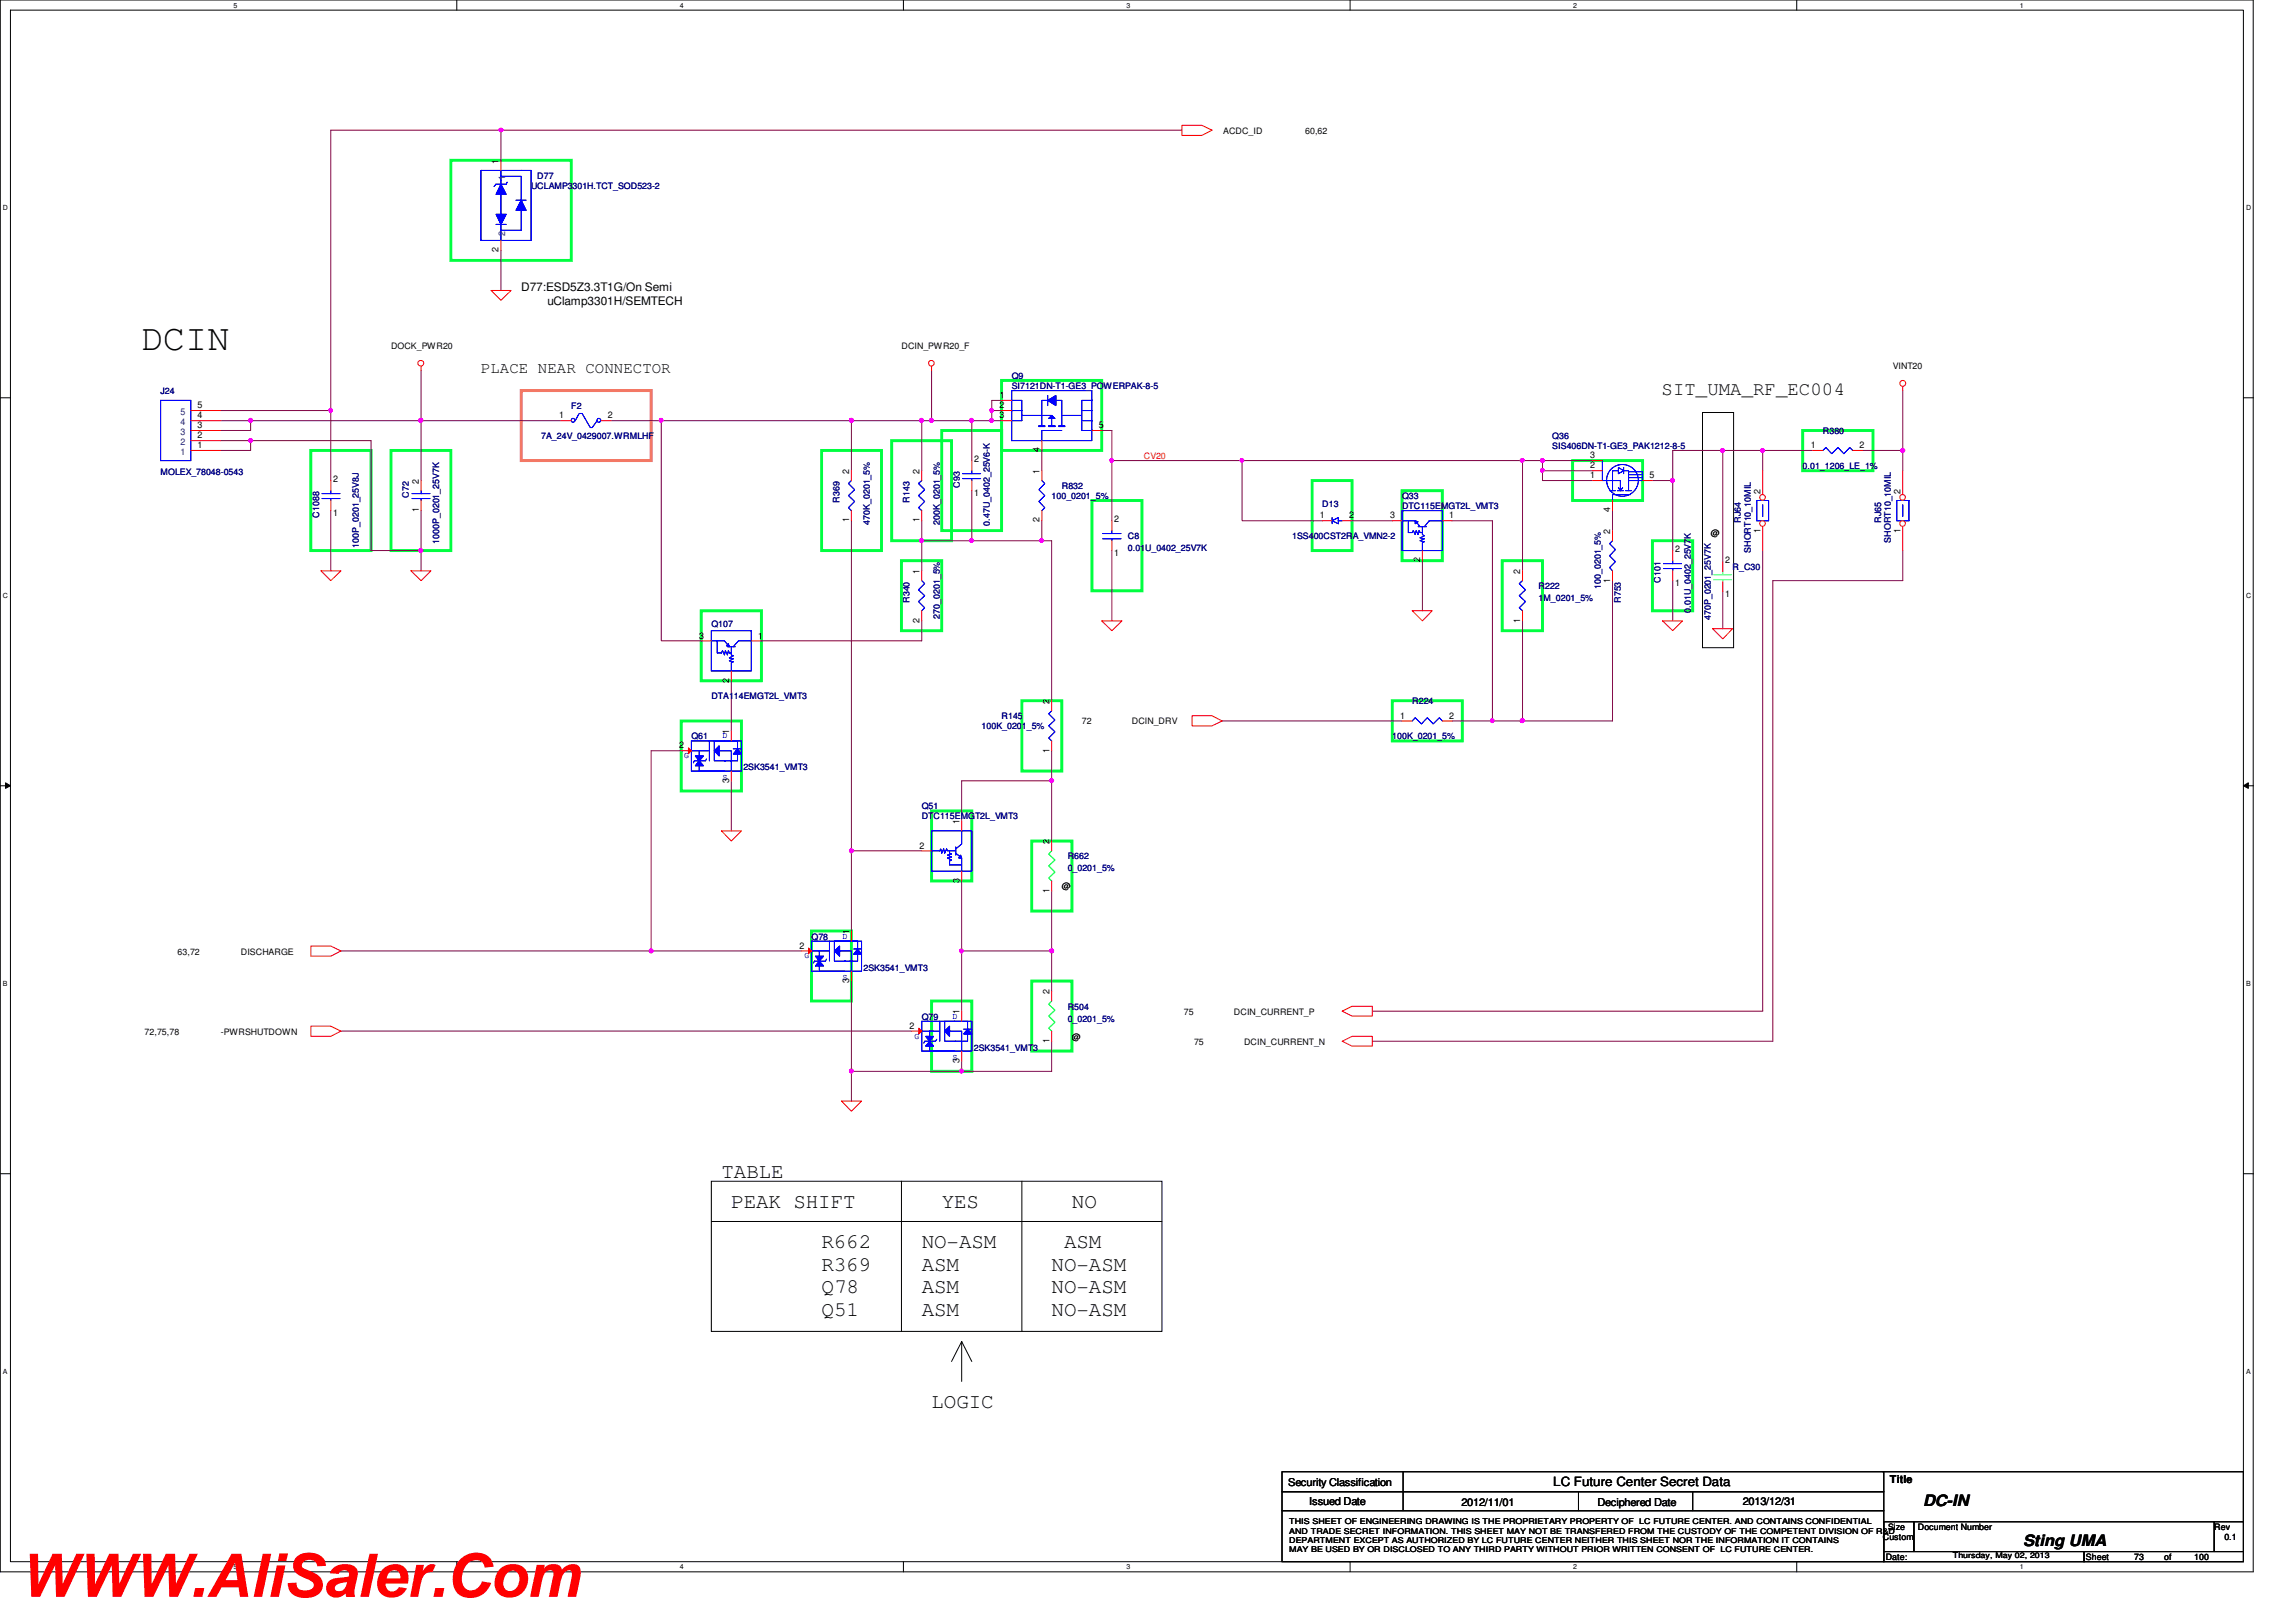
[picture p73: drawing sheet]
<svg xmlns="http://www.w3.org/2000/svg" width="297mm" height="210mm" viewBox="0 0 297 210" stroke-linecap="round" stroke-linejoin="round" font-family="sans-serif">
<defs><g id="words">
<text font-size="7.8" fill="#f00" x="2.5" y="206.6">WWW.AliSaler.Com</text>
<text font-size="4.8" x="18.2" y="45.3">DCIN</text>
<g font-size="2.7">
<text x="93.3" y="152.4">TABLE</text>
<text x="94.6" y="156.3">PEAK SHIFT</text>
<text x="106.3" y="161.5">R662</text>
<text x="119.2" y="161.5">NO-ASM</text>
<text x="121.8" y="156.3">YES</text>
<text x="137.7" y="161.5">ASM</text>
<text x="138.7" y="156.3">NO</text>
<text x="106.3" y="164.4">R369</text>
<text x="106.3" y="167.3">Q78</text>
<text x="119.2" y="164.4">ASM</text>
<text x="119.2" y="167.3">ASM</text>
<text x="136.1" y="164.4">NO-ASM</text>
<text x="136.1" y="167.3">NO-ASM</text>
<text x="106.3" y="170.3">Q51</text>
<text x="119.2" y="170.3">ASM</text>
<text x="136.1" y="170.3">NO-ASM</text>
<text x="120.5" y="182.2">LOGIC</text>
</g>
<text font-size="2.5" x="215" y="51.2">SIT_UMA_RF_EC004</text>
<g font-size="2">
<text x="62.2" y="48.2">PLACE NEAR CONNECTOR</text>
<text x="248.8" y="194.9">DC-IN</text>
<text x="261.7" y="200.1">Sting UMA</text>
</g>
<text font-size="1.7" x="201" y="192.3">LC Future Center Secret Data</text>
<g font-size="1.5">
<text x="67.4" y="37.7">D77:ESD5Z3.3T1G/On Semi</text>
<text x="70.8" y="39.5">uClamp3301H/SEMTECH</text>
</g>
<g font-size="1.4">
<text x="244.5" y="191.9">Title</text>
<text x="166.7" y="192.3">Security Classification</text>
<text x="169.4" y="194.7">Issued Date</text>
<text x="189.1" y="194.9">2012/11/01</text>
<text x="206.7" y="194.9">Deciphered Date</text>
<text x="225.5" y="194.7">2013/12/31</text>
</g>
<g font-size="1.2">
<text x="64.5" y="21.2" transform="rotate(-90 64.5 21.2)">1</text>
<text x="64.5" y="32.6" transform="rotate(-90 64.5 32.6)">2</text>
<text x="25.6" y="52.8">5</text>
<text x="129.3" y="52.8">2</text>
<text x="129.3" y="51.5">1</text>
<text x="25.6" y="58">1</text>
<text x="25.6" y="56.7">2</text>
<text x="25.6" y="55.4">3</text>
<text x="25.6" y="54.1">4</text>
<text x="72.3" y="54.1">1</text>
<text x="78.7" y="54.1">2</text>
<text x="126" y="59.8">2</text>
<text x="129.3" y="54.1">3</text>
<text x="134.5" y="58.5" transform="rotate(-90 134.5 58.5)">4</text>
<text x="142.2" y="55.4">5</text>
<text x="205.7" y="59.3">3</text>
<text x="234.3" y="58">1</text>
<text x="240.6" y="58">2</text>
<text x="43.1" y="62.4">2</text>
<text x="54.2" y="62.6" transform="rotate(-90 54.2 62.6)">2</text>
<text x="109.9" y="61.3" transform="rotate(-90 109.9 61.3)">2</text>
<text x="119" y="61.3" transform="rotate(-90 119 61.3)">2</text>
<text x="126" y="64.2">1</text>
<text x="134.5" y="61.3" transform="rotate(-90 134.5 61.3)">1</text>
<text x="205.7" y="61.9">1</text>
<text x="205.7" y="60.6">2</text>
<text x="213.4" y="61.9">5</text>
<text x="227.7" y="63.9" transform="rotate(-90 227.7 63.9)">2</text>
<text x="245.9" y="63.9" transform="rotate(-90 245.9 63.9)">2</text>
<text x="43.1" y="66.8">1</text>
<text x="54.2" y="66.3" transform="rotate(-90 54.2 66.3)">1</text>
<text x="109.9" y="67.6" transform="rotate(-90 109.9 67.6)">1</text>
<text x="119" y="67.6" transform="rotate(-90 119 67.6)">1</text>
<text x="134.5" y="67.6" transform="rotate(-90 134.5 67.6)">2</text>
<text x="144.1" y="72">1</text>
<text x="144.1" y="67.5">2</text>
<text x="170.8" y="67.1">1</text>
<text x="174.5" y="67.1">2</text>
<text x="179.8" y="67.1">3</text>
<text x="187.5" y="67.1">1</text>
<text x="208.3" y="69.1" transform="rotate(-90 208.3 69.1)">2</text>
<text x="208.3" y="66.3" transform="rotate(-90 208.3 66.3)">4</text>
<text x="216.7" y="71.4">2</text>
<text x="227.7" y="68.9" transform="rotate(-90 227.7 68.9)">1</text>
<text x="245.9" y="68.9" transform="rotate(-90 245.9 68.9)">1</text>
<text x="119" y="74.3" transform="rotate(-90 119 74.3)">1</text>
<text x="183.7" y="72.8" transform="rotate(-90 183.7 72.8)">2</text>
<text x="196.7" y="74.3" transform="rotate(-90 196.7 74.3)">2</text>
<text x="208.3" y="75.4" transform="rotate(-90 208.3 75.4)">1</text>
<text x="216.7" y="75.9">1</text>
<text x="223.2" y="77.3">1</text>
<text x="223.2" y="72.9">2</text>
<text x="90.5" y="82.6">3</text>
<text x="98.1" y="82.6">1</text>
<text x="119" y="80.6" transform="rotate(-90 119 80.6)">2</text>
<text x="196.7" y="80.6" transform="rotate(-90 196.7 80.6)">1</text>
<text x="94.3" y="88.3" transform="rotate(-90 94.3 88.3)">2</text>
<text x="94.3" y="95" transform="rotate(-90 94.3 95)">1</text>
<text x="135.8" y="91.1" transform="rotate(-90 135.8 91.1)">2</text>
<text x="181.1" y="93">1</text>
<text x="187.5" y="93">2</text>
<text x="87.9" y="96.9">2</text>
<text x="94.3" y="101.3" transform="rotate(-90 94.3 101.3)">3</text>
<text x="135.8" y="97.4" transform="rotate(-90 135.8 97.4)">1</text>
<text x="124.1" y="106.6" transform="rotate(-90 124.1 106.6)">1</text>
<text x="119" y="109.8">2</text>
<text x="135.8" y="109.2" transform="rotate(-90 135.8 109.2)">2</text>
<text x="124.1" y="114.3" transform="rotate(-90 124.1 114.3)">3</text>
<text x="135.8" y="115.5" transform="rotate(-90 135.8 115.5)">1</text>
<text x="103.4" y="122.8">2</text>
<text x="109.9" y="120.9" transform="rotate(-90 109.9 120.9)">1</text>
<text x="109.9" y="127.2" transform="rotate(-90 109.9 127.2)">3</text>
<text x="124.1" y="131.3" transform="rotate(-90 124.1 131.3)">1</text>
<text x="135.8" y="128.7" transform="rotate(-90 135.8 128.7)">2</text>
<text x="117.7" y="133.1">2</text>
<text x="124.1" y="137.5" transform="rotate(-90 124.1 137.5)">3</text>
<text x="135.8" y="135" transform="rotate(-90 135.8 135)">1</text>
</g>
<g font-size="1.2" fill="#004080">
<text x="65.4" y="23.3" transform="rotate(-90 65.4 23.3)">1</text>
<text x="65.4" y="30.5" transform="rotate(-90 65.4 30.5)">2</text>
<text x="23.4" y="53.7">5</text>
<text x="23.4" y="58.8">1</text>
<text x="23.4" y="57.6">2</text>
<text x="23.4" y="56.3">3</text>
<text x="23.4" y="55">4</text>
</g>
<g font-size="1.1">
<text x="158.2" y="17.3">ACDC_ID</text>
<text x="168.9" y="17.3">60,62</text>
<text x="50.6" y="45.2">DOCK_PWR20</text>
<text x="116.6" y="45.2">DCIN_PWR20_F</text>
<text x="244.9" y="47.8">VINT20</text>
<text x="221.3" y="69.4">@</text>
<text x="140" y="93.7">72</text>
<text x="146.4" y="93.7">DCIN_DRV</text>
<text x="137.4" y="115.1">@</text>
<text x="23" y="123.5">63,72</text>
<text x="31.2" y="123.5">DISCHARGE</text>
<text x="153.2" y="131.3">75</text>
<text x="159.6" y="131.3">DCIN_CURRENT_P</text>
<text x="18.7" y="133.9">72,75,78</text>
<text x="28.6" y="133.9">-PWRSHUTDOWN</text>
<text x="138.7" y="134.5">@</text>
<text x="154.5" y="135.2">75</text>
<text x="160.9" y="135.2">DCIN_CURRENT_N</text>
<text x="243.6" y="199.3">Custom</text>
<text x="244" y="201.9">Date:</text>
<text x="244.3" y="198">Size</text>
<text x="248.1" y="198">Document Number</text>
<text x="269.9" y="201.9">Sheet</text>
<text x="276.1" y="201.9">73</text>
<text x="280" y="201.9">of</text>
<text x="283.9" y="201.9">100</text>
<text x="286.5" y="198">Rev</text>
<text x="287.8" y="199.3">0.1</text>
</g>
<g font-size="1.1" fill="#000080">
<text x="69.5" y="23.2">D77</text>
<text x="68.7" y="24.4">UCLAMP3301H.TCT_SOD523-2</text>
<text x="20.8" y="51">J24</text>
<text x="73.9" y="52.9">F2</text>
<text x="130.9" y="49.1">Q9</text>
<text x="130.9" y="50.3">SI7121DN-T1-GE3_POWERPAK-8-5</text>
<text x="70" y="56.8">7A_24V_0429007.WRMLHF</text>
<text x="200.8" y="56.8">Q36</text>
<text x="200.8" y="58.1">SIS406DN-T1-GE3_PAK1212-8-5</text>
<text x="235.8" y="56.2">R380</text>
<text x="20.8" y="61.5">MOLEX_78048-0543</text>
<text x="52.9" y="64.4" transform="rotate(-90 52.9 64.4)">C72</text>
<text x="108.6" y="65.1" transform="rotate(-90 108.6 65.1)">R369</text>
<text x="117.7" y="65.1" transform="rotate(-90 117.7 65.1)">R143</text>
<text x="124.2" y="63.1" transform="rotate(-90 124.2 63.1)">C93</text>
<text x="136.1" y="64.6">100_0201_5%</text>
<text x="137.4" y="63.3">R832</text>
<text x="171.1" y="65.6">D13</text>
<text x="181.4" y="64.6">Q33</text>
<text x="181.4" y="65.9">DTC115EMGT2L_VMT3</text>
<text x="233.2" y="60.7">0.01_1206_LE_1%</text>
<text x="41.3" y="67" transform="rotate(-90 41.3 67)">C1088</text>
<text x="46.4" y="70.9" transform="rotate(-90 46.4 70.9)">100P_0201_25V8J</text>
<text x="56.8" y="70.4" transform="rotate(-90 56.8 70.4)">1000P_0201_25V7K</text>
<text x="112.5" y="67.9" transform="rotate(-90 112.5 67.9)">470K_0201_5%</text>
<text x="121.6" y="67.9" transform="rotate(-90 121.6 67.9)">200K_0201_5%</text>
<text x="128.1" y="68" transform="rotate(-90 128.1 68)">0.47U_0402_25V6-K</text>
<text x="145.9" y="69.8">C8</text>
<text x="145.9" y="71.3">0.01U_0402_25V7K</text>
<text x="167.2" y="69.8">1SS400CST2RA_VMN2-2</text>
<text x="225.2" y="67.6" transform="rotate(-90 225.2 67.6)">RJ64</text>
<text x="226.5" y="71.5" transform="rotate(-90 226.5 71.5)">SHORT10_10MIL</text>
<text x="243.4" y="67.6" transform="rotate(-90 243.4 67.6)">RJ65</text>
<text x="244.6" y="70.2" transform="rotate(-90 244.6 70.2)">SHORT10_10MIL</text>
<text x="199" y="76.2">R222</text>
<text x="199" y="77.8">1M_0201_5%</text>
<text x="207.1" y="76.2" transform="rotate(-90 207.1 76.2)">100_0201_5%</text>
<text x="214.8" y="75.4" transform="rotate(-90 214.8 75.4)">C101</text>
<text x="224.2" y="73.8">R_C30</text>
<text x="92" y="81.2">Q107</text>
<text x="117.7" y="78" transform="rotate(-90 117.7 78)">R340</text>
<text x="121.6" y="80.1" transform="rotate(-90 121.6 80.1)">270_0201_5%</text>
<text x="209.7" y="78" transform="rotate(-90 209.7 78)">R753</text>
<text x="218.7" y="79.3" transform="rotate(-90 218.7 79.3)">0.01U_0402_25V7K</text>
<text x="221.3" y="80.2" transform="rotate(-90 221.3 80.2)">470P_0201_25V7K</text>
<text x="89.4" y="95.7">Q61</text>
<text x="92" y="90.5">DTA114EMGT2L_VMT3</text>
<text x="127" y="94.4">100K_0201_5%</text>
<text x="129.6" y="93.1">R145</text>
<text x="180.1" y="95.7">100K_0201_5%</text>
<text x="182.7" y="91.1">R224</text>
<text x="96.2" y="99.7">2SK3541_VMT3</text>
<text x="119.2" y="104.7">Q51</text>
<text x="119.2" y="106">DTC115EMGT2L_VMT3</text>
<text x="138.1" y="111.2">R662</text>
<text x="138.1" y="112.8">0_0201_5%</text>
<text x="105" y="121.6">Q78</text>
<text x="111.7" y="125.6">2SK3541_VMT3</text>
<text x="119.2" y="132">Q79</text>
<text x="138.1" y="130.6">R504</text>
<text x="126" y="136">2SK3541_VMT3</text>
<text x="138.1" y="132.2">0_0201_5%</text>
</g>
<text font-size="1.1" fill="#f00" x="148" y="59.4">CV20</text>
<g font-size="1.1" fill="#00f">
<text x="93.5" y="95.5">D</text>
<text x="88.5" y="98.1">G</text>
<text x="93.5" y="100.9">S</text>
<text x="104.1" y="124">G</text>
<text x="109" y="121.5">D</text>
<text x="109" y="126.8">S</text>
<text x="123.2" y="131.8">D</text>
<text x="118.3" y="134.4">G</text>
<text x="123.2" y="137.1">S</text>
</g>
<g font-size="1">
<text x="166.8" y="197.3">THIS SHEET OF ENGINEERING DRAWING IS THE PROPRIETARY PROPERTY OF LC FUTURE CENTER. AND CONTAINS CONFIDENTIAL</text>
<text x="166.8" y="198.5">AND TRADE SECRET INFORMATION. THIS SHEET MAY NOT BE TRANSFERED FROM THE CUSTODY OF THE COMPETENT DIVISION OF R&amp;D</text>
<text x="166.8" y="199.6">DEPARTMENT EXCEPT AS AUTHORIZED BY LC FUTURE CENTER NEITHER THIS SHEET NOR THE INFORMATION IT CONTAINS</text>
<text x="166.8" y="200.8">MAY BE USED BY OR DISCLOSED TO ANY THIRD PARTY WITHOUT PRIOR WRITTEN CONSENT OF LC FUTURE CENTER.</text>
<text x="252.6" y="201.7">Thursday, May 02, 2013</text>
</g>
<g font-size=".9">
<text x="30.2" y="1">5</text>
<text x="88" y="1">4</text>
<text x="145.8" y="1">3</text>
<text x="203.5" y="1">2</text>
<text x="261.3" y="1">1</text>
<text x=".4" y="27.2">D</text>
<text x="290.6" y="27.2">D</text>
<text x=".4" y="77.3">C</text>
<text x="290.6" y="77.3">C</text>
<text x=".4" y="127.6">B</text>
<text x="290.6" y="127.6">B</text>
<text x=".4" y="177.8">A</text>
<text x="290.6" y="177.8">A</text>
<text x="30.2" y="203.1">5</text>
<text x="88" y="203.1">4</text>
<text x="145.8" y="203.1">3</text>
<text x="203.5" y="203.1">2</text>
<text x="261.3" y="203.1">1</text>
</g>
</g></defs>
<path d="M0 0h291.5v203.4h-291.5zM1.4 1.3h288.8v200.8h-288.8z" fill="none" stroke="#000" stroke-width=".13"/>
<g fill="#fff">
<path d="M30.2 .2h.5v1h-.5z"/>
<path d="M30.2 202.3h.5v1h-.5z"/>
</g>
<path d="M59.1 0v1.3M59.1 202.1v1.3" fill="none" stroke="#000" stroke-width=".13"/>
<g fill="#fff">
<path d="M88 .2h.5v1h-.5z"/>
<path d="M88 202.3h.5v1h-.5z"/>
</g>
<path d="M116.9 0v1.3M116.9 202.1v1.3" fill="none" stroke="#000" stroke-width=".13"/>
<g fill="#fff">
<path d="M145.7 .2h.6v1h-.6z"/>
<path d="M145.7 202.3h.6v1h-.6z"/>
</g>
<path d="M174.7 0v1.3M174.7 202.1v1.3" fill="none" stroke="#000" stroke-width=".13"/>
<g fill="#fff">
<path d="M203.5 .2h.5v1h-.5z"/>
<path d="M203.5 202.3h.5v1h-.5z"/>
</g>
<path d="M232.4 0v1.3M232.4 202.1v1.3" fill="none" stroke="#000" stroke-width=".13"/>
<g fill="#fff">
<path d="M261.3 .2h.5v1h-.5z"/>
<path d="M261.3 202.3h.5v1h-.5z"/>
<path d="M.4 26.4h.6v1h-.6z"/>
<path d="M290.6 26.4h.6v1h-.6z"/>
<path d="M.4 76.5h.6v1.1h-.6z"/>
<path d="M290.6 76.5h.6v1.1h-.6z"/>
</g>
<path d="M0 51.5h1.4M290.2 51.5h1.3" fill="none" stroke="#000" stroke-width=".13"/>
<g fill="#fff">
<path d="M.4 126.7h.6v1.1h-.6z"/>
<path d="M290.6 126.7h.6v1.1h-.6z"/>
</g>
<path d="M0 101.7h1.4M.7 101.3l.7 .4-.7 .3zM290.2 101.7h1.3M290.2 101.7l.7-.4v.7z" fill="none" stroke="#000" stroke-width=".13"/>
<path d="M.7 101.3l.7 .4-.7 .3zM290.2 101.7l.7-.4v.7z" fill="#000"/>
<g fill="#fff">
<path d="M.4 177h.5v1h-.5z"/>
<path d="M290.6 177h.5v1h-.5z"/>
</g>
<path d="M220.3 53.4h4v30.4h-4zM0 151.9h1.4M92 152.9h58.3v19.4h-58.3zM92 158.1h58.3M116.6 152.9v19.4M132.2 152.9v19.4M290.2 151.9h1.3M124.4 173.6v5.2M124.4 173.6l-1.3 2.6M124.4 173.6l1.3 2.6" fill="none" stroke="#000" stroke-width=".13"/>
<g fill="none" stroke="#00ff40" stroke-width=".38">
<path d="M58.3 20.7h15.6v13h-15.6zM40.2 58.3h7.8v12.9h-7.8zM50.6 58.3h7.7v12.9h-7.7zM106.3 58.3h7.7v12.9h-7.7zM115.4 57h7.7v13h-7.7zM121.8 55.7h7.8v13h-7.8zM129.6 49.2h12.9v9.1h-12.9zM203.5 59.6h9v5.2h-9zM233.2 55.7h9.1v5.2h-9.1zM90.7 79h7.8v9.1h-7.8zM116.6 72.6h5.2v9h-5.2zM141.3 64.8h6.4v11.7h-6.4z"/>
<path d="M169.8 62.2h5.1v9h-5.1zM181.4 63.5h5.2v9.1h-5.2zM194.3 72.6h5.3v9h-5.3zM213.8 70h5.2v9h-5.2zM88.1 93.3h7.8v9.1h-7.8zM132.2 90.7h5.2v9.1h-5.2zM180.1 90.7h9.1v5.2h-9.1zM120.5 104.9h5.2v9.1h-5.2zM133.5 108.8h5.2v9.1h-5.2zM105 120.5h5.1v9h-5.1zM120.5 129.5h5.2v9.1h-5.2zM133.5 127h5.2v9h-5.2z"/>
</g>
<path d="M67.4 50.5h16.8v9.1h-16.8z" fill="none" stroke="#ff8040" stroke-width=".38"/>
<path d="M32.4 57h15.6" fill="none" stroke="#800040" stroke-width=".13"/>
<circle cx="32.4" cy="57" r=".25" fill="#f0f"/>
<circle cx="32.4" cy="57" r=".25" fill="none" stroke="#f0f" stroke-width=".13"/>
<path d="M42.8 16.8v36.3M28.6 53.1h14.2M28.6 54.4h3.8v1.3h-3.8M32.4 57v1.3h-3.8M42.8 53.1v9.1M42.8 66.1v7.8" fill="none" stroke="#800040" stroke-width=".13"/>
<path d="M42.6 52.9h.3l.1 .2-.1 .2h-.1h-.2z" fill-rule="evenodd" fill="#f0f"/>
<path d="M42.6 52.9h.3l.1 .2-.1 .2h-.1h-.2z" fill="none" stroke="#f0f" stroke-width=".13"/>
<path d="M42.8 16.8h22M32.4 54.4h22.1" fill="none" stroke="#800040" stroke-width=".13"/>
<circle cx="54.4" cy="54.4" r=".26" fill="#f0f"/>
<circle cx="54.4" cy="54.4" r=".26" fill="none" stroke="#f0f" stroke-width=".13"/>
<circle cx="32.4" cy="54.4" r=".26" fill="#f0f"/>
<circle cx="32.4" cy="54.4" r=".26" fill="none" stroke="#f0f" stroke-width=".13"/>
<path d="M48 57v14.2M54.5 54.4v7.8M79.1 54.4h6.5M128.3 51.8h1.3M128.3 53.1v1.3M54.5 71.2v2.7" fill="none" stroke="#800040" stroke-width=".13"/>
<path d="M128.1 52.9h.3l.1 .2-.1 .2h-.1h-.2z" fill-rule="evenodd" fill="#f0f"/>
<path d="M128.1 52.9h.3l.1 .2-.1 .2h-.1h-.2z" fill="none" stroke="#f0f" stroke-width=".13"/>
<path d="M110.1 54.4h-24.5v28.5h5.1M128.3 54.4h1.3M128.3 51.8v1.3h1.3" fill="none" stroke="#800040" stroke-width=".13"/>
<circle cx="110.1" cy="54.4" r=".26" fill="#f0f"/>
<circle cx="110.1" cy="54.4" r=".26" fill="none" stroke="#f0f" stroke-width=".13"/>
<path d="M85.4 54.2l.1-.1 .2 .2v.3l-.2 .1-.1-.1z" fill-rule="evenodd" fill="#f0f"/>
<path d="M85.4 54.2l.1-.1 .2 .2v.3l-.2 .1-.1-.1z" fill="none" stroke="#f0f" stroke-width=".13"/>
<path d="M128.3 54.4h-2.6v5.2M94.6 88.1v6.5" fill="none" stroke="#800040" stroke-width=".13"/>
<path d="M128.1 54.2l.2-.1 .2 .2-.1 .3-.1 .1-.2-.1z" fill-rule="evenodd" fill="#f0f"/>
<path d="M128.1 54.2l.2-.1 .2 .2-.1 .3-.1 .1-.2-.1z" fill="none" stroke="#f0f" stroke-width=".13"/>
<circle cx="125.7" cy="54.4" r=".26" fill="#f0f"/>
<circle cx="125.7" cy="54.4" r=".26" fill="none" stroke="#f0f" stroke-width=".13"/>
<path d="M119.2 54.4v6.5M120.5 54.4h5.2M125.7 63.5v6.5" fill="none" stroke="#800040" stroke-width=".13"/>
<path d="M120.3 54.2l.2-.1 .2 .2v.3l-.2 .1-.2-.1z" fill-rule="evenodd" fill="#f0f"/>
<path d="M120.3 54.2l.2-.1 .2 .2v.3l-.2 .1-.2-.1z" fill="none" stroke="#f0f" stroke-width=".13"/>
<path d="M119.2 70v3.9" fill="none" stroke="#800040" stroke-width=".13"/>
<circle cx="119.2" cy="69.9" r=".25" fill="#f0f"/>
<circle cx="119.2" cy="69.9" r=".25" fill="none" stroke="#f0f" stroke-width=".13"/>
<path d="M110.1 54.4v6.5M119.2 70h6.5M119.2 80.3v2.6M110.1 110.1v10.4" fill="none" stroke="#800040" stroke-width=".13"/>
<circle cx="110.1" cy="110.1" r=".26" fill="#f0f"/>
<circle cx="110.1" cy="110.1" r=".26" fill="none" stroke="#f0f" stroke-width=".13"/>
<path d="M136.1 70v20.7M110.1 110.1h9.1M136.1 101v7.8M84.2 123.1h19.5M110.1 138.6v3.9M124.4 123.1v7.8" fill="none" stroke="#800040" stroke-width=".13"/>
<circle cx="136.1" cy="101" r=".25" fill="#f0f"/>
<circle cx="136.1" cy="101" r=".25" fill="none" stroke="#f0f" stroke-width=".13"/>
<path d="M136.1 101h-11.7v5.3M136.1 115.3v7.8h-11.7" fill="none" stroke="#800040" stroke-width=".13"/>
<circle cx="136.1" cy="123.1" r=".26" fill="#f0f"/>
<circle cx="136.1" cy="123.1" r=".26" fill="none" stroke="#f0f" stroke-width=".13"/>
<path d="M124.2 122.9l.2-.1 .2 .1-.1 .3-.1 .1-.2-.1z" fill-rule="evenodd" fill="#f0f"/>
<path d="M124.2 122.9l.2-.1 .2 .1-.1 .3-.1 .1-.2-.1z" fill="none" stroke="#f0f" stroke-width=".13"/>
<path d="M124.4 114v9.1M136.1 123.1v5.2M136.1 134.7v3.9h-11.7" fill="none" stroke="#800040" stroke-width=".13"/>
<path d="M124.2 138.4l.2-.1 .2 .2-.1 .3-.1 .1-.2-.1z" fill-rule="evenodd" fill="#f0f"/>
<path d="M124.2 138.4l.2-.1 .2 .2-.1 .3-.1 .1-.2-.1z" fill="none" stroke="#f0f" stroke-width=".13"/>
<path d="M64.8 16.8h88.1M44.1 133.4h73.8M124.4 137.3v1.3" fill="none" stroke="#800040" stroke-width=".13"/>
<circle cx="64.8" cy="16.8" r=".25" fill="#f0f"/>
<circle cx="64.8" cy="16.8" r=".25" fill="none" stroke="#f0f" stroke-width=".13"/>
<path d="M143.8 59.6v7.8M143.8 71.2v9.1M199.6 60.9v1.3" fill="none" stroke="#800040" stroke-width=".13"/>
<path d="M199.4 60.7l.1-.1 .2 .1v.3l-.2 .1-.1-.1z" fill-rule="evenodd" fill="#f0f"/>
<path d="M199.4 60.7l.1-.1 .2 .1v.3l-.2 .1-.1-.1z" fill="none" stroke="#f0f" stroke-width=".13"/>
<path d="M197 59.6h2.6" fill="none" stroke="#800040" stroke-width=".13"/>
<path d="M199.4 59.4h.3l.1 .2-.1 .1-.2 .1-.1-.1z" fill-rule="evenodd" fill="#f0f"/>
<path d="M199.4 59.4h.3l.1 .2-.1 .1-.2 .1-.1-.1z" fill="none" stroke="#f0f" stroke-width=".13"/>
<circle cx="196.9" cy="59.6" r=".25" fill="#f0f"/>
<circle cx="196.9" cy="59.6" r=".25" fill="none" stroke="#f0f" stroke-width=".13"/>
<path d="M199.6 59.6v1.3" fill="none" stroke="#800040" stroke-width=".13"/>
<path d="M199.4 59.4h.3l.1 .2-.1 .1-.2 .1-.1-.1z" fill-rule="evenodd" fill="#f0f"/>
<path d="M199.4 59.4h.3l.1 .2-.1 .1-.2 .1-.1-.1z" fill="none" stroke="#f0f" stroke-width=".13"/>
<path d="M143.8 55.7v3.9h16.9v7.8h10.4M174.9 67.4h5.2" fill="none" stroke="#800040" stroke-width=".13"/>
<path d="M143.6 59.4h.4l.1 .2-.1 .1-.2 .1-.2-.1z" fill-rule="evenodd" fill="#f0f"/>
<path d="M143.6 59.4h.4l.1 .2-.1 .1-.2 .1-.2-.1z" fill="none" stroke="#f0f" stroke-width=".13"/>
<path d="M187.9 93.3h5.2M197 80.3v13" fill="none" stroke="#800040" stroke-width=".13"/>
<circle cx="196.9" cy="93.3" r=".26" fill="#f0f"/>
<circle cx="196.9" cy="93.3" r=".26" fill="none" stroke="#f0f" stroke-width=".13"/>
<path d="M197 59.6v14.3M187.9 67.4h5.2v25.9M216.4 75.1v5.2M197 93.3h11.6" fill="none" stroke="#800040" stroke-width=".13"/>
<path d="M192.9 93.1l.1-.1 .3 .1-.1 .3-.2 .1-.1-.1z" fill-rule="evenodd" fill="#f0f"/>
<path d="M192.9 93.1l.1-.1 .3 .1-.1 .3-.2 .1-.1-.1z" fill="none" stroke="#f0f" stroke-width=".13"/>
<path d="M241 58.3h5.2M193.1 93.3h3.9" fill="none" stroke="#800040" stroke-width=".13"/>
<circle cx="246.2" cy="58.3" r=".26" fill="#f0f"/>
<circle cx="246.2" cy="58.3" r=".26" fill="none" stroke="#f0f" stroke-width=".13"/>
<path d="M228 58.3h6.5M246.2 58.3v2.6" fill="none" stroke="#800040" stroke-width=".13"/>
<path d="M227.9 58.1l.1-.1 .2 .2v.3h-.2h-.1z" fill-rule="evenodd" fill="#f0f"/>
<path d="M227.9 58.1l.1-.1 .2 .2v.3h-.2h-.1z" fill="none" stroke="#f0f" stroke-width=".13"/>
<path d="M120.5 48v6.4h-1.3M228 58.3v2.6M246.2 71.2v3.9h-16.8v59.6h-51.9M177.5 130.9h50.5" fill="none" stroke="#800040" stroke-width=".13"/>
<circle cx="119.2" cy="54.4" r=".26" fill="#f0f"/>
<circle cx="119.2" cy="54.4" r=".26" fill="none" stroke="#f0f" stroke-width=".13"/>
<path d="M120.3 54.2l.2-.1 .2 .2v.3l-.2 .1-.2-.1z" fill-rule="evenodd" fill="#f0f"/>
<path d="M120.3 54.2l.2-.1 .2 .2v.3l-.2 .1-.2-.1z" fill="none" stroke="#f0f" stroke-width=".13"/>
<path d="M54.5 48v6.4" fill="none" stroke="#800040" stroke-width=".13"/>
<circle cx="54.4" cy="54.4" r=".26" fill="#f0f"/>
<circle cx="54.4" cy="54.4" r=".26" fill="none" stroke="#f0f" stroke-width=".13"/>
<path d="M28.6 57h3.8M110.1 54.4h9.1M246.2 50.5v7.8M110.1 67.4v42.7M119.2 67.4v2.6M184 72.6v6.4M136.1 97.2v3.8M158.1 93.3h23.3" fill="none" stroke="#800040" stroke-width=".13"/>
<circle cx="110.1" cy="54.4" r=".26" fill="#f0f"/>
<circle cx="110.1" cy="54.4" r=".26" fill="none" stroke="#f0f" stroke-width=".13"/>
<path d="M160.7 59.6h36.3" fill="none" stroke="#800040" stroke-width=".13"/>
<path d="M160.5 59.4h.3l.1 .2-.1 .1-.1 .1-.2-.1z" fill-rule="evenodd" fill="#f0f"/>
<path d="M160.5 59.4h.3l.1 .2-.1 .1-.1 .1-.2-.1z" fill="none" stroke="#f0f" stroke-width=".13"/>
<path d="M222.9 58.3h5.1M228 71.2v59.7" fill="none" stroke="#800040" stroke-width=".13"/>
<circle cx="222.8" cy="58.3" r=".26" fill="#f0f"/>
<circle cx="222.8" cy="58.3" r=".26" fill="none" stroke="#f0f" stroke-width=".13"/>
<path d="M216.4 62.2v9M98.5 82.9h20.7" fill="none" stroke="#800040" stroke-width=".13"/>
<circle cx="216.4" cy="62.2" r=".25" fill="#f0f"/>
<circle cx="216.4" cy="62.2" r=".25" fill="none" stroke="#f0f" stroke-width=".13"/>
<path d="M48 71.2h6.5" fill="none" stroke="#800040" stroke-width=".13"/>
<circle cx="54.4" cy="71.2" r=".26" fill="#f0f"/>
<circle cx="54.4" cy="71.2" r=".26" fill="none" stroke="#f0f" stroke-width=".13"/>
<path d="M64.8 16.8v3.9M64.8 32.4v5.2M54.5 54.4h18.1M199.6 59.6h6.4M54.5 66.1v5.1M125.7 70h9.1M199.6 62.2h6.4M199.6 60.9h6.4" fill="none" stroke="#800040" stroke-width=".13"/>
<circle cx="125.7" cy="69.9" r=".25" fill="#f0f"/>
<circle cx="125.7" cy="69.9" r=".25" fill="none" stroke="#f0f" stroke-width=".13"/>
<path d="M134.6 69.8h.3l.1 .1-.1 .2-.2 .1-.1-.1z" fill-rule="evenodd" fill="#f0f"/>
<path d="M134.6 69.8h.3l.1 .1-.1 .2-.2 .1-.1-.1z" fill="none" stroke="#f0f" stroke-width=".13"/>
<path d="M88.1 97.2h-3.9v25.9" fill="none" stroke="#800040" stroke-width=".13"/>
<circle cx="84.2" cy="123.1" r=".26" fill="#f0f"/>
<circle cx="84.2" cy="123.1" r=".26" fill="none" stroke="#f0f" stroke-width=".13"/>
<path d="M94.6 101v6.5M44.1 123.1h40.1M110.1 138.6h14.3" fill="none" stroke="#800040" stroke-width=".13"/>
<circle cx="110.1" cy="138.6" r=".26" fill="#f0f"/>
<circle cx="110.1" cy="138.6" r=".26" fill="none" stroke="#f0f" stroke-width=".13"/>
<path d="M134.8 58.3v2.6M142.5 55.7h1.3M134.8 67.4v2.6h1.3M208.6 66.1v2.6M208.6 75.1v18.2M213.8 62.2h2.6v-3.9h6.5v14.4M222.9 76.6v4.8M110.1 127v11.6" fill="none" stroke="#800040" stroke-width=".13"/>
<g fill="none" stroke="#f00" stroke-width=".13">
<path d="M152.9 16.2h2.6l1.3 .6-1.3 .7h-2.6zM63.5 37.6h2.6l-1.3 1.3zM54.5 47.4v.6M120.5 47.4v.6M125.7 59.6v1.3M206 59.6h1.3M246.2 50v.5M41.5 73.9h2.6l-1.3 1.2zM53.2 73.9h2.5l-1.2 1.2zM125.7 62.2v1.3M182.7 79h2.6l-1.3 1.3zM206 62.2h1.3"/>
<path d="M206 60.9h1.3M208.6 64.8v1.3M212.5 62.2h1.3M142.5 80.3h2.7l-1.4 1.3zM154.2 92.6h2.6l1.3 .7-1.3 .6h-2.6zM215.1 80.3h2.6l-1.3 1.3zM221.6 81.4h2.6l-1.3 1.3zM93.3 107.5h2.6l-1.3 1.3zM40.2 122.4h2.6l1.3 .7-1.3 .6h-2.6zM40.2 132.8h2.6l1.3 .6-1.3 .7h-2.6zM173.6 134.7l1.3-.6h2.6v1.3h-2.6zM173.6 130.9l1.3-.7h2.6v1.3h-2.6z"/>
<path d="M108.9 142.5h2.6l-1.4 1.3z"/>
<circle cx="54.4" cy="47" r=".37"/>
<circle cx="120.5" cy="47" r=".37"/>
<circle cx="246.2" cy="49.6" r=".38"/>
</g>
<path d="M165.9 190.5h77.8v2.5h-77.8zM165.9 193h77.8v2.5h-77.8zM165.9 195.5h77.8v6.6h-77.8zM181.5 190.5v5M204.2 193v2.5M219 193v2.5M243.6 190.5h46.6v6.4M243.7 196.9h3.9v3.9h-3.9zM247.6 196.9h38.9v3.9h-38.9zM286.5 196.9h3.7v3.9h-3.7zM243.7 200.8h25.9v1.3h-25.9zM269.6 200.8h20.6v1.3h-20.6z" fill="none" stroke="#000" stroke-width=".13"/>
<g fill="none" stroke="#00f" stroke-width=".13">
<path d="M207.3 59.6v2.6h2.3v1.3M124.5 61.3h2.4M124.5 61.9h2.4M125.7 61.9v.3M125.7 60.9v.4M208.2 63.5h.8M209.2 63.5h.9M209.4 63.1l.2 .4 .3-.4M209.4 60.9h-.8v2.6M210.1 60.9l-.7 .4v-.8l.7 .4h.6v2.6M210.1 60.5v.8M210.3 63.5h.8"/>
<path d="M210.7 61h1.8v1.2h-1.8M210.7 61.8h1.8M210.7 61.4h1.8M210.9 64h-2.3v.8"/>
<circle cx="209.9" cy="62.2" r="2.06"/>
</g>
<path d="M122.2 133.4l.6-.6v1.3z" fill="#00f"/>
<path d="M122.2 133.4l.6-.6v1.3z" fill="none" stroke="#00f" stroke-width=".13"/>
<path d="M125.2 133.2l.5 .6h-1z" fill="#00f"/>
<path d="M121.2 134.5l-.2 .2h-1.4l-.1 .3M121.6 132.2v2.5M122.8 133.4h1.6v1.3M123.5 134.7h.2M124.7 133.2h1M125.2 133.2l.5 .6h-1zM125.2 133.2v-1h-3v2.5h1.3M125.2 133.8v.9h-1.7" fill="none" stroke="#00f" stroke-width=".13"/>
<path d="M120.3 134.7l.5 .7h-1z" fill="#00f"/>
<path d="M120.3 134.7l.5 .7h-1z" fill="none" stroke="#00f" stroke-width=".13"/>
<path d="M119.8 134.1h1l-.5 .6z" fill="#00f"/>
<path d="M119.2 133.4h2.4M119.2 132.2h6.5v3.8h-6.5zM119.8 134.1h1l-.5 .6zM120.3 133.4v.7M120.3 135.4v.6h3.2M124.4 134.7v1.3" fill="none" stroke="#00f" stroke-width=".13"/>
<path d="M122.2 133.4l.6-.6v1.3z" fill="#00f"/>
<path d="M122.2 133.4l.6-.6v1.3z" fill="none" stroke="#00f" stroke-width=".13"/>
<path d="M125.2 133.2l.5 .6h-1z" fill="#00f"/>
<path d="M121.2 134.5l-.2 .2h-1.4l-.1 .3M121.6 132.2v2.5M122.8 133.4h1.6v1.3M123.5 134.7h.2M124.7 133.2h1M125.2 133.2l.5 .6h-1zM125.2 133.2v-1h-3v2.5h1.3M125.2 133.8v.9h-1.7" fill="none" stroke="#00f" stroke-width=".13"/>
<path d="M120.3 134.7l.5 .7h-1z" fill="#00f"/>
<path d="M120.3 134.7l.5 .7h-1z" fill="none" stroke="#00f" stroke-width=".13"/>
<path d="M119.8 134.1h1l-.5 .6z" fill="#00f"/>
<path d="M119.2 133.4h2.4M119.2 132.2h6.5v3.8h-6.5zM119.8 134.1h1l-.5 .6zM120.3 133.4v.7M120.3 135.4v.6h3.2M124.4 134.7v1.3" fill="none" stroke="#00f" stroke-width=".13"/>
<path d="M118.9 133.1l.3 .3-.3 .4z" fill="#f00"/>
<path d="M117.9 133.4h1.3M118.9 133.1l.3 .3-.3 .4zM124.4 130.9v1.3M124.4 136v1.3" fill="none" stroke="#f00" stroke-width=".13"/>
<path d="M107.9 123.1l.7-.7v1.3z" fill="#00f"/>
<path d="M107.9 123.1l.7-.7v1.3z" fill="none" stroke="#00f" stroke-width=".13"/>
<path d="M111 122.8l.5 .7h-1.1z" fill="#00f"/>
<path d="M106.9 124.1l-.1 .3h-1.4l-.2 .2M107.3 121.8v2.6M108.6 123.1h1.5v1.3M110.4 122.8h1.1M111 122.8l.5 .7h-1.1zM111 122.8v-1h-3.1v2.6h1.4M111 123.5v.9h-1.7h.1" fill="none" stroke="#00f" stroke-width=".13"/>
<path d="M106 124.4l.5 .6h-1z" fill="#00f"/>
<path d="M106 124.4l.5 .6h-1z" fill="none" stroke="#00f" stroke-width=".13"/>
<path d="M105.5 123.7h1l-.5 .7z" fill="#00f"/>
<path d="M105 121.8h6.5v3.9h-6.5zM105 123.1h2.3M105.5 123.7h1l-.5 .7zM106 123.1v.6M106 125v.7h3.3M110.1 124.4v1.3" fill="none" stroke="#00f" stroke-width=".13"/>
<path d="M107.9 123.1l.7-.7v1.3z" fill="#00f"/>
<path d="M107.9 123.1l.7-.7v1.3z" fill="none" stroke="#00f" stroke-width=".13"/>
<path d="M111 122.8l.5 .7h-1.1z" fill="#00f"/>
<path d="M106.9 124.1l-.1 .3h-1.4l-.2 .2M107.3 121.8v2.6M108.6 123.1h1.5v1.3M110.4 122.8h1.1M111 122.8l.5 .7h-1.1zM111 122.8v-1h-3.1v2.6h1.4M111 123.5v.9h-1.7h.1" fill="none" stroke="#00f" stroke-width=".13"/>
<path d="M106 124.4l.5 .6h-1z" fill="#00f"/>
<path d="M106 124.4l.5 .6h-1z" fill="none" stroke="#00f" stroke-width=".13"/>
<path d="M105.5 123.7h1l-.5 .7z" fill="#00f"/>
<path d="M105 121.8h6.5v3.9h-6.5zM105 123.1h2.3M105.5 123.7h1l-.5 .7zM106 123.1v.6M106 125v.7h3.3M110.1 124.4v1.3" fill="none" stroke="#00f" stroke-width=".13"/>
<path d="M104.6 122.7l.4 .4-.4 .3z" fill="#f00"/>
<g fill="none" stroke="#f00" stroke-width=".13">
<path d="M24.7 58.3h3.9M24.7 57h3.9M24.7 55.7h3.9M24.7 54.4h3.9M24.7 53.1h3.9M234.5 58.3h1.3M239.7 58.3h1.3M42.8 64.8v1.3M42.8 62.2v1.3M110.1 66.1v1.3M110.1 60.9v1.3M119.2 73.9v1.2"/>
<path d="M119.2 79v1.3M180.1 67.4h1.3M184 71.2v1.4M186.6 67.4h1.3M197 79v1.3M197 73.9v1.2M222.9 75.3v1.3M222.9 72.7v1.3M90.7 82.9h1.3M94.6 86.8v1.3M97.2 82.9h1.3M181.4 93.3h1.3"/>
<path d="M186.6 93.3h1.3M119.2 110.1h1.3M124.4 106.3v1.2M124.4 112.7v1.3M136.1 114v1.3M136.1 108.8v1.3M103.7 123.1h1.3M104.6 122.7l.4 .4-.4 .3zM110.1 120.5v1.3M110.1 125.7v1.3M136.1 133.4v1.3M136.1 128.3v1.2"/>
</g>
<g fill="none" stroke="#00f" stroke-width=".13">
<path d="M20.8 51.8h3.9v7.8h-3.9zM235.8 58.3l.4-.4 .8 .8 .8-.8 .7 .8 .8-.8 .4 .4M41.7 63.9h2.3M41.7 64.5h2.3M42.8 64.5v.3M42.8 63.5v.4M110.1 62.2l-.3 .4 .8 .8-.8 .7 .8 .8-.8 .8 .3 .4M119.2 75.1l.4 .4-.8 .8 .8 .8-.8 .8 .8 .8-.4 .3M181.4 67.4h1.7v.4l.4-.3-.4-.1 .6 .8M181.4 66.1h5.2v5.1h-5.2zM182.2 67.4v1.5h.5l.1-.2 .3 .5 .1-.5 .3 .5 .1-.5 .1 .2h.3M183.5 68.2h1"/>
<path d="M184 68.2v1l.3 .1-.6 .3 .6 .1-.6 .3 .6 .1-.3 .1v1M186.6 67.4h-1.7l-.6 .8M197 75.1l-.5 .4 .9 .8-.9 .8 .9 .8-.9 .8 .5 .3M92 81.6h5.2v5.2h-5.2zM92 82.9h1.7l.7 .8M92.8 82.9v1.6h.5l.2-.3 .2 .6 .1-.6 .3 .6 .1-.6 .2 .3h.2M94 83.6l.2-.3 .2 .4zM94.1 83.7h1M94.6 83.7v1.1l.3 .1-.5 .2 .5 .2-.5 .2 .5 .1-.3 .2v1M97.2 82.9h-1.7l-.6 .8M182.7 93.3l.4-.4 .8 .8 .8-.8 .7 .8 .8-.8 .4 .4M120.5 110.1h1.1l.1-.2 .1 .5 .3-.5 .1 .5 .3-.5 .1 .2h1.1"/>
<path d="M120.5 107.5h5.2v5.2h-5.2zM122.8 110.1v.3l.3 .1-.5 .2 .5 .2-.5 .1 .5 .3-.3 .1v.5h1.6M123.7 109.6v1.1M123.7 110.4l.7 .6-.1-.3-.3 .3h.4v1.7M124.4 107.5v1.7l-.7 .7"/>
</g>
<path d="M221.7 74.4h2.3M221.7 75h2.3M222.9 75v.3M222.9 74v.4" fill="none" stroke="#80ff80" stroke-width=".13"/>
<path d="M136.1 110.1l-.4 .4 .8 .8-.8 .8 .8 .8-.8 .7 .4 .4M136.1 129.5l-.4 .5 .8 .7-.8 .8 .8 .8-.8 .8 .4 .3" fill="none" stroke="#00ff80" stroke-width=".13"/>
<path d="M135.5 51.8l1.1-.6v1.3z" fill="#00f"/>
<g fill="none" stroke="#00f" stroke-width=".13">
<path d="M130.9 50.5h10.4v6.5h-10.4zM130.9 53.1h1.3M130.9 51.8h1.3v1.3M132.2 53.8h3.9v1.3M132.2 53.1v1.3h-1.3M134.4 55.1h.8v.1h-.8zM135.5 51.8h-.7v3.3M135.5 51.2v1.3M135.5 51.8l1.1-.6v1.3zM135.7 55.1h.8v.1h-.8zM136.6 51.8h.8v3.3M137 55.1h.7v.1h-.7z"/>
<path d="M137.4 55.7h-2.6v1.3M137.4 53.8h2.6M140 54.4h1.3M140 53.1h1.3M141.3 51.8h-1.3v3.9h1.3"/>
</g>
<path d="M136.1 53.8l.4 .3h-.8z" fill="#00f"/>
<path d="M136.1 53.8l.4 .3h-.8z" fill="none" stroke="#00f" stroke-width=".13"/>
<path d="M135.5 51.8l1.1-.6v1.3z" fill="#00f"/>
<g fill="none" stroke="#00f" stroke-width=".13">
<path d="M130.9 50.5h10.4v6.5h-10.4zM130.9 53.1h1.3M130.9 51.8h1.3v1.3M132.2 53.8h3.9v1.3M132.2 53.1v1.3h-1.3M134.4 55.1h.8v.1h-.8zM135.5 51.8h-.7v3.3M135.5 51.2v1.3M135.5 51.8l1.1-.6v1.3zM135.7 55.1h.8v.1h-.8zM136.6 51.8h.8v3.3M137 55.1h.7v.1h-.7z"/>
<path d="M137.4 55.7h-2.6v1.3M137.4 53.8h2.6M140 54.4h1.3M140 53.1h1.3M141.3 51.8h-1.3v3.9h1.3"/>
</g>
<path d="M136.1 53.8l.4 .3h-.8z" fill="#00f"/>
<path d="M62.2 31.1h5.2M62.2 22.1h5.2M64.8 29.8v1.3M64.8 23.3v4.6M68.7 22.1v9M136.1 53.8l.4 .3h-.8zM119.2 62.2l-.4 .4 .8 .8-.8 .7 .8 .8-.8 .8 .4 .4M136.1 92l-.4 .4 .8 .8-.8 .7 .8 .8-.8 .8 .4 .4" fill="none" stroke="#00f" stroke-width=".13"/>
<path d="M129.6 54.4h1.3M129.6 53.1h1.3M129.6 51.8h1.3M134.8 57v1.3M141.3 55.7h1.2M119.2 66.1v1.3M119.2 60.9v1.3M136.1 95.9v1.3M136.1 90.7v1.3" fill="none" stroke="#f00" stroke-width=".13"/>
<path d="M64.2 27.7h1.3l-.7 1.3z" fill="#00f"/>
<path d="M64.2 27.7h1.3l-.7 1.3zM64.2 29h1.3M64.8 28.5v1.3" fill="none" stroke="#00f" stroke-width=".13"/>
<path d="M64.8 23.8l.7 1.3h-1.3z" fill="#00f"/>
<path d="M64.8 23.8l.7 1.3h-1.3zM64.8 22.1v1.2M65.6 23.6l-.1 .2h-1.3l-.3 .3" fill="none" stroke="#00f" stroke-width=".13"/>
<path d="M67.4 25.9l.7 1.3h-1.3z" fill="#00f"/>
<path d="M62.2 22.1h6.5v9h-6.5zM64.8 23.3v4.6M64.8 22.8h2.6v3.1M66.8 25.9h1.3M67.4 27.2v2.6h-2.6v1.3M67.4 25.9l.7 1.3h-1.3z" fill="none" stroke="#00f" stroke-width=".13"/>
<path d="M64.2 27.7h1.3l-.7 1.3z" fill="#00f"/>
<path d="M64.2 27.7h1.3l-.7 1.3zM64.2 29h1.3M64.8 28.5v1.3" fill="none" stroke="#00f" stroke-width=".13"/>
<path d="M64.8 23.8l.7 1.3h-1.3z" fill="#00f"/>
<path d="M64.8 23.8l.7 1.3h-1.3zM64.8 22.1v1.2M65.6 23.6l-.1 .2h-1.3l-.3 .3" fill="none" stroke="#00f" stroke-width=".13"/>
<path d="M67.4 25.9l.7 1.3h-1.3z" fill="#00f"/>
<path d="M62.2 22.1v9M64.8 22.8h2.6v3.1M66.8 25.9h1.3M67.4 27.2v2.6h-2.6M67.4 25.9l.7 1.3h-1.3zM67.4 31.1h1.3M67.4 22.1h1.3M245.4 64.8h1.6v2.6h-1.6zM246.2 65.3v1.5" fill="none" stroke="#00f" stroke-width=".13"/>
<path d="M64.8 20.7v1.4M64.8 31.1v1.3" fill="none" stroke="#f00" stroke-width=".13"/>
<circle cx="246.1" cy="67.7" r=".37" fill="#fff"/>
<g fill="none" stroke="#f00" stroke-width=".13">
<path d="M246.2 68.2v3"/>
<circle cx="246.1" cy="67.7" r=".37"/>
</g>
<circle cx="246.1" cy="64.4" r=".37" fill="#fff"/>
<g fill="none" stroke="#f00" stroke-width=".13">
<path d="M246.2 60.9v3.1"/>
<circle cx="246.1" cy="64.4" r=".37"/>
</g>
<path d="M92.4 97.2l.6-.7v1.3z" fill="#00f"/>
<path d="M92.4 97.2l.6-.7v1.3z" fill="none" stroke="#00f" stroke-width=".13"/>
<path d="M95.4 96.9l.5 .7h-1z" fill="#00f"/>
<path d="M91.4 98.2l-.1 .3h-1.5l-.1 .2M91.8 95.9v2.6M93 97.2h1.6v1.3M93.7 98.5h.1M94.9 96.9h1M95.4 96.9v-1h-3v2.6h1.3M95.4 96.9l.5 .7h-1zM95.4 97.6v.9h-1.7" fill="none" stroke="#00f" stroke-width=".13"/>
<path d="M90.5 98.5l.5 .6h-1z" fill="#00f"/>
<path d="M90.5 98.5l.5 .6h-1z" fill="none" stroke="#00f" stroke-width=".13"/>
<path d="M90 97.8h1l-.5 .7z" fill="#00f"/>
<path d="M89.4 95.9h6.5v3.9h-6.5zM89.4 97.2h2.4M90 97.8h1l-.5 .7zM90.5 97.2v.6M90.5 99.1v.7h3.2M94.6 98.5v1.3" fill="none" stroke="#00f" stroke-width=".13"/>
<path d="M92.4 97.2l.6-.7v1.3z" fill="#00f"/>
<path d="M92.4 97.2l.6-.7v1.3z" fill="none" stroke="#00f" stroke-width=".13"/>
<path d="M95.4 96.9l.5 .7h-1z" fill="#00f"/>
<path d="M91.4 98.2l-.1 .3h-1.5l-.1 .2M91.8 95.9v2.6M93 97.2h1.6v1.3M93.7 98.5h.1M94.9 96.9h1M95.4 96.9v-1h-3v2.6h1.3M95.4 96.9l.5 .7h-1zM95.4 97.6v.9h-1.7" fill="none" stroke="#00f" stroke-width=".13"/>
<path d="M90.5 98.5l.5 .6h-1z" fill="#00f"/>
<path d="M90.5 98.5l.5 .6h-1z" fill="none" stroke="#00f" stroke-width=".13"/>
<path d="M90 97.8h1l-.5 .7z" fill="#00f"/>
<path d="M89.4 95.9h6.5v3.9h-6.5zM89.4 97.2h2.4M90 97.8h1l-.5 .7zM90.5 97.2v.6M90.5 99.1v.7h3.2M94.6 98.5v1.3" fill="none" stroke="#00f" stroke-width=".13"/>
<path d="M89.1 96.8l.3 .4-.3 .3z" fill="#f00"/>
<path d="M72.6 54.4h1.3M77.8 54.4h1.3M54.5 64.8v1.3M54.5 62.2v1.3M171.1 67.4h1.2M173.6 67.4h1.3M88.1 97.2h1.3M89.1 96.8l.3 .4-.3 .3zM94.6 94.6v1.3M94.6 99.8v1.2" fill="none" stroke="#f00" stroke-width=".13"/>
<path d="M74 54.2l.1-.1 .2 .2v.3l-.2 .1-.1-.1zM74.4 54.4l.5-.9h.4l1.1 1.8h.2l.7-.9M77.3 54.2l.2-.1 .2 .2-.1 .3-.1 .1-.2-.1zM53.3 63.9h2.3M53.3 64.5h2.3M54.5 64.5v.3M54.5 63.5v.4M172.3 67.4l.8-.4v.8zM172.3 67v.8M173.1 67.4h.5M227.3 64.8h1.5v2.6h-1.5zM228 65.3v1.5" fill="none" stroke="#00f" stroke-width=".13"/>
<circle cx="228" cy="67.7" r=".37" fill="#fff"/>
<g fill="none" stroke="#f00" stroke-width=".13">
<path d="M228 68.2v3"/>
<circle cx="228" cy="67.7" r=".37"/>
</g>
<circle cx="228" cy="64.4" r=".37" fill="#fff"/>
<g fill="none" stroke="#f00" stroke-width=".13">
<path d="M134.8 60.9v1.3M134.8 66.1v1.3M143.8 70v1.2M143.8 67.4v1.3M208.6 73.9v1.2M208.6 68.7v1.3M216.4 73.9v1.2M216.4 71.2v1.4M228 60.9v3.1"/>
<circle cx="228" cy="64.4" r=".37"/>
</g>
<path d="M134.8 62.2l.4 .4-.8 .8 .8 .7-.8 .8 .8 .8-.4 .4M142.7 69h2.3M142.7 69.7h2.3M143.8 69.7v.3M143.8 68.7v.3M208.6 70l-.4 .4 .8 .7-.8 .8 .8 .8-.8 .7 .4 .5M215.2 72.9h2.3M215.2 73.6h2.3M216.4 73.6v.3M216.4 72.6v.3" fill="none" stroke="#00f" stroke-width=".13"/>
<circle cx="32.4" cy="57" r=".25" fill="#f0f"/>
<circle cx="32.4" cy="57" r=".25" fill="none" stroke="#f0f" stroke-width=".13"/>
<path d="M42.6 52.9h.3l.1 .2-.1 .2h-.1h-.2z" fill-rule="evenodd" fill="#f0f"/>
<path d="M42.6 52.9h.3l.1 .2-.1 .2h-.1h-.2z" fill="none" stroke="#f0f" stroke-width=".13"/>
<circle cx="54.4" cy="54.4" r=".26" fill="#f0f"/>
<circle cx="54.4" cy="54.4" r=".26" fill="none" stroke="#f0f" stroke-width=".13"/>
<circle cx="32.4" cy="54.4" r=".26" fill="#f0f"/>
<circle cx="32.4" cy="54.4" r=".26" fill="none" stroke="#f0f" stroke-width=".13"/>
<path d="M128.1 52.9h.3l.1 .2-.1 .2h-.1h-.2z" fill-rule="evenodd" fill="#f0f"/>
<path d="M128.1 52.9h.3l.1 .2-.1 .2h-.1h-.2z" fill="none" stroke="#f0f" stroke-width=".13"/>
<circle cx="110.1" cy="54.4" r=".26" fill="#f0f"/>
<circle cx="110.1" cy="54.4" r=".26" fill="none" stroke="#f0f" stroke-width=".13"/>
<path d="M85.4 54.2l.1-.1 .2 .2v.3l-.2 .1-.1-.1z" fill-rule="evenodd" fill="#f0f"/>
<path d="M85.4 54.2l.1-.1 .2 .2v.3l-.2 .1-.1-.1z" fill="none" stroke="#f0f" stroke-width=".13"/>
<path d="M128.1 54.2l.2-.1 .2 .2-.1 .3-.1 .1-.2-.1z" fill-rule="evenodd" fill="#f0f"/>
<path d="M128.1 54.2l.2-.1 .2 .2-.1 .3-.1 .1-.2-.1z" fill="none" stroke="#f0f" stroke-width=".13"/>
<circle cx="125.7" cy="54.4" r=".26" fill="#f0f"/>
<circle cx="125.7" cy="54.4" r=".26" fill="none" stroke="#f0f" stroke-width=".13"/>
<path d="M120.3 54.2l.2-.1 .2 .2v.3l-.2 .1-.2-.1z" fill-rule="evenodd" fill="#f0f"/>
<path d="M120.3 54.2l.2-.1 .2 .2v.3l-.2 .1-.2-.1z" fill="none" stroke="#f0f" stroke-width=".13"/>
<circle cx="119.2" cy="69.9" r=".25" fill="#f0f"/>
<circle cx="119.2" cy="69.9" r=".25" fill="none" stroke="#f0f" stroke-width=".13"/>
<circle cx="110.1" cy="110.1" r=".26" fill="#f0f"/>
<circle cx="110.1" cy="110.1" r=".26" fill="none" stroke="#f0f" stroke-width=".13"/>
<circle cx="136.1" cy="101" r=".25" fill="#f0f"/>
<circle cx="136.1" cy="101" r=".25" fill="none" stroke="#f0f" stroke-width=".13"/>
<circle cx="136.1" cy="123.1" r=".26" fill="#f0f"/>
<circle cx="136.1" cy="123.1" r=".26" fill="none" stroke="#f0f" stroke-width=".13"/>
<path d="M124.2 122.9l.2-.1 .2 .1-.1 .3-.1 .1-.2-.1z" fill-rule="evenodd" fill="#f0f"/>
<path d="M124.2 122.9l.2-.1 .2 .1-.1 .3-.1 .1-.2-.1z" fill="none" stroke="#f0f" stroke-width=".13"/>
<path d="M124.2 138.4l.2-.1 .2 .2-.1 .3-.1 .1-.2-.1z" fill-rule="evenodd" fill="#f0f"/>
<path d="M124.2 138.4l.2-.1 .2 .2-.1 .3-.1 .1-.2-.1z" fill="none" stroke="#f0f" stroke-width=".13"/>
<circle cx="64.8" cy="16.8" r=".25" fill="#f0f"/>
<circle cx="64.8" cy="16.8" r=".25" fill="none" stroke="#f0f" stroke-width=".13"/>
<path d="M199.4 60.7l.1-.1 .2 .1v.3l-.2 .1-.1-.1z" fill-rule="evenodd" fill="#f0f"/>
<path d="M199.4 60.7l.1-.1 .2 .1v.3l-.2 .1-.1-.1z" fill="none" stroke="#f0f" stroke-width=".13"/>
<path d="M199.4 59.4h.3l.1 .2-.1 .1-.2 .1-.1-.1z" fill-rule="evenodd" fill="#f0f"/>
<path d="M199.4 59.4h.3l.1 .2-.1 .1-.2 .1-.1-.1z" fill="none" stroke="#f0f" stroke-width=".13"/>
<circle cx="196.9" cy="59.6" r=".25" fill="#f0f"/>
<circle cx="196.9" cy="59.6" r=".25" fill="none" stroke="#f0f" stroke-width=".13"/>
<path d="M199.4 59.4h.3l.1 .2-.1 .1-.2 .1-.1-.1z" fill-rule="evenodd" fill="#f0f"/>
<path d="M199.4 59.4h.3l.1 .2-.1 .1-.2 .1-.1-.1z" fill="none" stroke="#f0f" stroke-width=".13"/>
<path d="M143.6 59.4h.4l.1 .2-.1 .1-.2 .1-.2-.1z" fill-rule="evenodd" fill="#f0f"/>
<path d="M143.6 59.4h.4l.1 .2-.1 .1-.2 .1-.2-.1z" fill="none" stroke="#f0f" stroke-width=".13"/>
<circle cx="196.9" cy="93.3" r=".26" fill="#f0f"/>
<circle cx="196.9" cy="93.3" r=".26" fill="none" stroke="#f0f" stroke-width=".13"/>
<path d="M192.9 93.1l.1-.1 .3 .1-.1 .3-.2 .1-.1-.1z" fill-rule="evenodd" fill="#f0f"/>
<path d="M192.9 93.1l.1-.1 .3 .1-.1 .3-.2 .1-.1-.1z" fill="none" stroke="#f0f" stroke-width=".13"/>
<circle cx="246.2" cy="58.3" r=".26" fill="#f0f"/>
<circle cx="246.2" cy="58.3" r=".26" fill="none" stroke="#f0f" stroke-width=".13"/>
<path d="M227.9 58.1l.1-.1 .2 .2v.3h-.2h-.1z" fill-rule="evenodd" fill="#f0f"/>
<path d="M227.9 58.1l.1-.1 .2 .2v.3h-.2h-.1z" fill="none" stroke="#f0f" stroke-width=".13"/>
<circle cx="119.2" cy="54.4" r=".26" fill="#f0f"/>
<circle cx="119.2" cy="54.4" r=".26" fill="none" stroke="#f0f" stroke-width=".13"/>
<path d="M120.3 54.2l.2-.1 .2 .2v.3l-.2 .1-.2-.1z" fill-rule="evenodd" fill="#f0f"/>
<path d="M120.3 54.2l.2-.1 .2 .2v.3l-.2 .1-.2-.1z" fill="none" stroke="#f0f" stroke-width=".13"/>
<circle cx="54.4" cy="54.4" r=".26" fill="#f0f"/>
<circle cx="54.4" cy="54.4" r=".26" fill="none" stroke="#f0f" stroke-width=".13"/>
<circle cx="110.1" cy="54.4" r=".26" fill="#f0f"/>
<circle cx="110.1" cy="54.4" r=".26" fill="none" stroke="#f0f" stroke-width=".13"/>
<path d="M160.5 59.4h.3l.1 .2-.1 .1-.1 .1-.2-.1z" fill-rule="evenodd" fill="#f0f"/>
<path d="M160.5 59.4h.3l.1 .2-.1 .1-.1 .1-.2-.1z" fill="none" stroke="#f0f" stroke-width=".13"/>
<circle cx="222.8" cy="58.3" r=".26" fill="#f0f"/>
<circle cx="222.8" cy="58.3" r=".26" fill="none" stroke="#f0f" stroke-width=".13"/>
<circle cx="216.4" cy="62.2" r=".25" fill="#f0f"/>
<circle cx="216.4" cy="62.2" r=".25" fill="none" stroke="#f0f" stroke-width=".13"/>
<circle cx="54.4" cy="71.2" r=".26" fill="#f0f"/>
<circle cx="54.4" cy="71.2" r=".26" fill="none" stroke="#f0f" stroke-width=".13"/>
<circle cx="125.7" cy="69.9" r=".25" fill="#f0f"/>
<circle cx="125.7" cy="69.9" r=".25" fill="none" stroke="#f0f" stroke-width=".13"/>
<path d="M134.6 69.8h.3l.1 .1-.1 .2-.2 .1-.1-.1z" fill-rule="evenodd" fill="#f0f"/>
<path d="M134.6 69.8h.3l.1 .1-.1 .2-.2 .1-.1-.1z" fill="none" stroke="#f0f" stroke-width=".13"/>
<circle cx="84.2" cy="123.1" r=".26" fill="#f0f"/>
<circle cx="84.2" cy="123.1" r=".26" fill="none" stroke="#f0f" stroke-width=".13"/>
<circle cx="110.1" cy="138.6" r=".26" fill="#f0f"/>
<circle cx="110.1" cy="138.6" r=".26" fill="none" stroke="#f0f" stroke-width=".13"/>
<use href="#words"/>
</svg>
